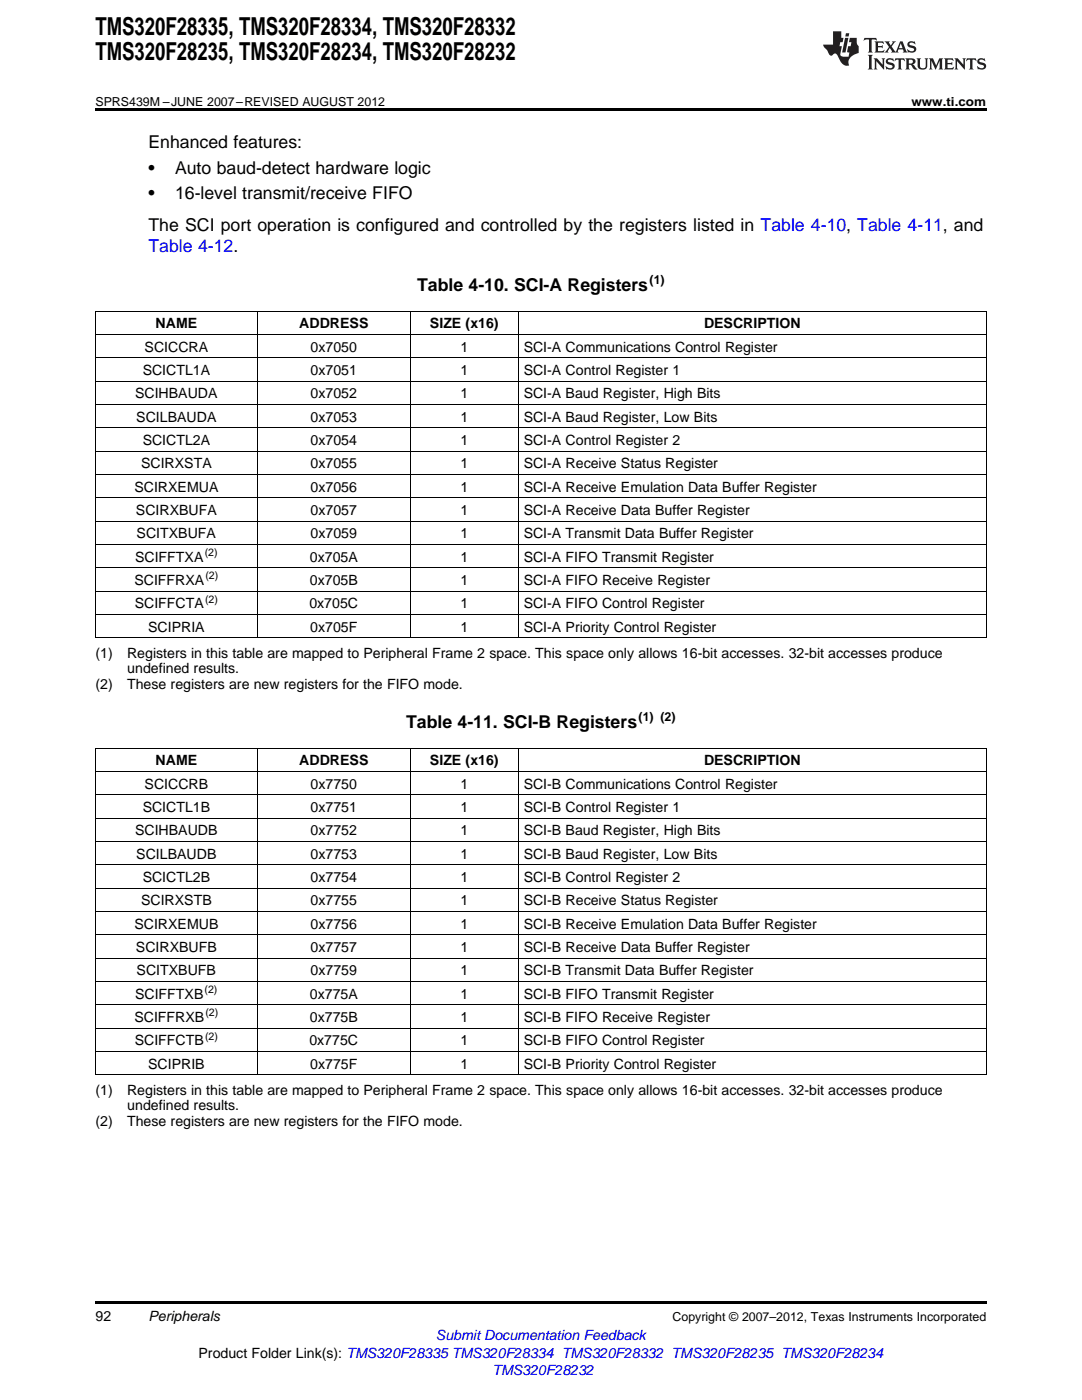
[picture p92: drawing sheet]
<svg xmlns="http://www.w3.org/2000/svg" width="216mm" height="279mm" viewBox="0 0 216 279" stroke-linecap="round" stroke-linejoin="round" font-family="sans-serif">
<defs><g id="words">
<g font-size="4.9">
<text x="19" y="7.1">TMS320F28335, TMS320F28334, TMS320F28332</text>
<text x="19" y="12">TMS320F28235, TMS320F28234, TMS320F28232</text>
</g>
<g font-size="3.5">
<text x="29.6" y="29.6">Enhanced features:</text>
<text x="29.6" y="34.7">•</text>
<text x="34.9" y="34.7">Auto baud-detect hardware logic</text>
<text x="29.6" y="39.8">•</text>
<text x="34.9" y="39.8">16-level transmit/receive FIFO</text>
<text x="29.6" y="46.1">The SCI port operation is configured and controlled by the registers listed in Table 4-10, Table 4-11, and</text>
<text x="83.2" y="58.1">Table 4-10. SCI-A Registers</text>
<text x="81" y="145.3">Table 4-11. SCI-B Registers</text>
</g>
<text font-size="3.5" fill="#00f" x="29.6" y="50.4">Table 4-12.</text>
<g font-size="2.8">
<text x="31" y="65.5">NAME</text>
<text x="59.7" y="65.5">ADDRESS</text>
<text x="85.8" y="65.5">SIZE (x16)</text>
<text x="140.5" y="65.5">DESCRIPTION</text>
<text x="28.9" y="70.2">SCICCRA</text>
<text x="62" y="70.2">0x7050</text>
<text x="91.9" y="70.2">1</text>
<text x="104.5" y="70.2">SCI-A Communications Control Register</text>
<text x="28.5" y="74.9">SCICTL1A</text>
<text x="62" y="74.9">0x7051</text>
<text x="91.9" y="74.9">1</text>
<text x="104.5" y="74.9">SCI-A Control Register 1</text>
<text x="27" y="79.5">SCIHBAUDA</text>
<text x="62" y="79.5">0x7052</text>
<text x="91.9" y="79.5">1</text>
<text x="104.5" y="79.5">SCI-A Baud Register, High Bits</text>
<text x="27.2" y="84.2">SCILBAUDA</text>
<text x="28.5" y="88.8">SCICTL2A</text>
<text x="62" y="84.2">0x7053</text>
<text x="62" y="88.8">0x7054</text>
<text x="91.9" y="84.2">1</text>
<text x="91.9" y="88.8">1</text>
<text x="104.5" y="84.2">SCI-A Baud Register, Low Bits</text>
<text x="104.5" y="88.8">SCI-A Control Register 2</text>
<text x="28.2" y="93.5">SCIRXSTA</text>
<text x="62" y="93.5">0x7055</text>
<text x="91.9" y="93.5">1</text>
<text x="104.5" y="93.5">SCI-A Receive Status Register</text>
<text x="26.8" y="98.1">SCIRXEMUA</text>
<text x="62" y="98.1">0x7056</text>
<text x="91.9" y="98.1">1</text>
<text x="104.5" y="98.1">SCI-A Receive Emulation Data Buffer Register</text>
<text x="27.1" y="102.8">SCIRXBUFA</text>
<text x="27.3" y="107.5">SCITXBUFA</text>
<text x="62" y="102.8">0x7057</text>
<text x="62" y="107.5">0x7059</text>
<text x="91.9" y="102.8">1</text>
<text x="91.9" y="107.5">1</text>
<text x="104.5" y="102.8">SCI-A Receive Data Buffer Register</text>
<text x="104.5" y="107.5">SCI-A Transmit Data Buffer Register</text>
<text x="27" y="112.1">SCIFFTXA</text>
<text x="61.8" y="112.1">0x705A</text>
<text x="91.9" y="112.1">1</text>
<text x="104.5" y="112.1">SCI-A FIFO Transmit Register</text>
<text x="26.8" y="116.8">SCIFFRXA</text>
<text x="61.8" y="116.8">0x705B</text>
<text x="91.9" y="116.8">1</text>
<text x="104.5" y="116.8">SCI-A FIFO Receive Register</text>
<text x="26.9" y="121.4">SCIFFCTA</text>
<text x="61.7" y="121.4">0x705C</text>
<text x="91.9" y="121.4">1</text>
<text x="104.5" y="121.4">SCI-A FIFO Control Register</text>
<text x="19" y="131.2">(1)</text>
<text x="25.4" y="131.2">Registers in this table are mapped to Peripheral Frame 2 space. This space only allows 16-bit accesses. 32-bit accesses produce</text>
<text x="29.6" y="126.1">SCIPRIA</text>
<text x="61.9" y="126.1">0x705F</text>
<text x="91.9" y="126.1">1</text>
<text x="104.5" y="126.1">SCI-A Priority Control Register</text>
<text x="19" y="137.6">(2)</text>
<text x="25.4" y="137.6">These registers are new registers for the FIFO mode.</text>
<text x="25.4" y="134.4">undefined results.</text>
<text x="31" y="152.8">NAME</text>
<text x="59.7" y="152.8">ADDRESS</text>
<text x="85.8" y="152.8">SIZE (x16)</text>
<text x="140.5" y="152.8">DESCRIPTION</text>
<text x="28.9" y="157.4">SCICCRB</text>
<text x="62" y="157.4">0x7750</text>
<text x="91.9" y="157.4">1</text>
<text x="104.5" y="157.4">SCI-B Communications Control Register</text>
<text x="27" y="166.7">SCIHBAUDB</text>
<text x="28.5" y="162.1">SCICTL1B</text>
<text x="62" y="162.1">0x7751</text>
<text x="62" y="166.7">0x7752</text>
<text x="91.9" y="162.1">1</text>
<text x="91.9" y="166.7">1</text>
<text x="104.5" y="162.1">SCI-B Control Register 1</text>
<text x="104.5" y="166.7">SCI-B Baud Register, High Bits</text>
<text x="27.2" y="171.4">SCILBAUDB</text>
<text x="62" y="171.4">0x7753</text>
<text x="91.9" y="171.4">1</text>
<text x="104.5" y="171.4">SCI-B Baud Register, Low Bits</text>
<text x="28.5" y="176">SCICTL2B</text>
<text x="62" y="176">0x7754</text>
<text x="91.9" y="176">1</text>
<text x="104.5" y="176">SCI-B Control Register 2</text>
<text x="26.8" y="185.3">SCIRXEMUB</text>
<text x="28.2" y="180.7">SCIRXSTB</text>
<text x="62" y="180.7">0x7755</text>
<text x="62" y="185.3">0x7756</text>
<text x="91.9" y="180.7">1</text>
<text x="91.9" y="185.3">1</text>
<text x="104.5" y="180.7">SCI-B Receive Status Register</text>
<text x="104.5" y="185.3">SCI-B Receive Emulation Data Buffer Register</text>
<text x="27.1" y="190">SCIRXBUFB</text>
<text x="62" y="190">0x7757</text>
<text x="91.9" y="190">1</text>
<text x="104.5" y="190">SCI-B Receive Data Buffer Register</text>
<text x="27.3" y="194.7">SCITXBUFB</text>
<text x="62" y="194.7">0x7759</text>
<text x="91.9" y="194.7">1</text>
<text x="104.5" y="194.7">SCI-B Transmit Data Buffer Register</text>
<text x="26.8" y="204">SCIFFRXB</text>
<text x="27" y="199.3">SCIFFTXB</text>
<text x="61.8" y="199.3">0x775A</text>
<text x="61.8" y="204">0x775B</text>
<text x="91.9" y="199.3">1</text>
<text x="91.9" y="204">1</text>
<text x="104.5" y="199.3">SCI-B FIFO Transmit Register</text>
<text x="104.5" y="204">SCI-B FIFO Receive Register</text>
<text x="26.9" y="208.6">SCIFFCTB</text>
<text x="61.7" y="208.6">0x775C</text>
<text x="91.9" y="208.6">1</text>
<text x="104.5" y="208.6">SCI-B FIFO Control Register</text>
<text x="29.6" y="213.3">SCIPRIB</text>
<text x="61.9" y="213.3">0x775F</text>
<text x="91.9" y="213.3">1</text>
<text x="104.5" y="213.3">SCI-B Priority Control Register</text>
<text x="19" y="218.4">(1)</text>
<text x="25.4" y="218.4">Registers in this table are mapped to Peripheral Frame 2 space. This space only allows 16-bit accesses. 32-bit accesses produce</text>
<text x="25.4" y="221.6">undefined results.</text>
<text x="19" y="224.8">(2)</text>
<text x="25.4" y="224.8">These registers are new registers for the FIFO mode.</text>
<text x="19" y="263.6">92</text>
<text x="29.6" y="263.6">Peripherals</text>
<text x="39.6" y="270.9">Product Folder Link(s): TMS320F28335 TMS320F28334 TMS320F28332 TMS320F28235 TMS320F28234</text>
</g>
<g font-size="2.8" fill="#00f">
<text x="87" y="267.4">Submit Documentation Feedback</text>
<text x="98.2" y="274.5">TMS320F28232</text>
</g>
<g font-size="2.5">
<text x="19" y="21.1">SPRS439M –JUNE 2007–REVISED AUGUST 2012</text>
<text x="181.9" y="21.1">www.ti.com</text>
<text x="129.6" y="56.7">(1)</text>
<text x="127.4" y="143.9">(1) (2)</text>
<text x="134.2" y="263.6">Copyright © 2007–2012, Texas Instruments Incorporated</text>
</g>
<g font-size="2.1">
<text x="40.8" y="111">(2)</text>
<text x="41" y="115.6">(2)</text>
<text x="40.9" y="120.3">(2)</text>
<text x="40.8" y="198.2">(2)</text>
<text x="41" y="202.8">(2)</text>
<text x="40.9" y="207.5">(2)</text>
</g>
</g></defs>
<g fill="#231f20">
<path d="M172.5 7.6l-.1 .5 .4-.2h.6v.1v2.1l-.2 .4h.9l-.2-.4v-2.1l.1-.1h.5l.5 .2-.2-.5zM174.5 8.3l.2 .3v1.5l-.2 .4h1.8l.2-.6a1.04 1.04 0 0 1-1.3 .2v-.7h.6l.3 .2v-.6l-.3 .2h-.6v-.6l.8-.1 .4 .3-.2-.5zM176.5 8.3l.9 1.1-.9 1.1h.8l-.2-.2 .4-.7 .5 .7-.2 .2h1.5l-.2-.2 .2-.4h.9l.1 .4-.2 .2h1l-.3-.3-.7-1.9h-.5l-.9 2-.8-1 .9-1h-.8l.1 .3-.4 .5-.3-.6 .1-.2zM179.7 8.6l.4 1h-.7zM181.3 8.4a.63 .63 0 0 0-.2 .7 .63 .63 0 0 0 .6 .4l.6 .2 .1 .2a.75 .75 0 0 1-.7 .4 .75 .75 0 0 1-.6-.5l.1 .7 .1-.1a1.11 1.11 0 0 0 1.5-.6 1.13 1.13 0 0 0-1.2-.8l-.1-.4a1.04 1.04 0 0 1 1.2 .2l-.2-.5-.2 .1-.4-.2zM173.2 10.9l.2 .4v2.2l-.2 .4h1l-.3-.4v-2.2l.3-.4zM174.3 11.6l.3 .4v1.5l-.3 .4h.8l-.2-.4v-1.3l1.5 1.7v-1.9l.2-.4h-.7l.2 .4v.9l-1.1-1.3zM177 11.8a.62 .62 0 0 0-.2 .7 .62 .62 0 0 0 .6 .4l.6 .1 .1 .3a.76 .76 0 0 1-.7 .3 .76 .76 0 0 1-.7-.4l.2 .7 .1-.1a1.11 1.11 0 0 0 1.5-.6 1.13 1.13 0 0 0-1.2-.8l-.1-.4a1.04 1.04 0 0 1 1.2 .2l-.2-.6-.2 .1-.5-.1zM178.7 11.6l-.2 .6a.61 .61 0 0 1 .8-.3v1.6l-.2 .4h.9l-.2-.4v-1.6a.63 .63 0 0 1 .7 .3l-.1-.6zM180.6 11.6l.3 .4v1.5l-.3 .4h1l-.2-.2-.1-.8 .6 .2a.76 .76 0 0 0 1.2 .7l-1-1a.58 .58 0 0 0 .6-.5 .58 .58 0 0 0-.5-.6zM181.4 11.9h.1a.45 .45 0 0 1 .5 .1 .45 .45 0 0 1 .1 .5l-.8 .2zM182.9 11.6l.2 .2a2.17 2.17 0 0 0 .3 1.9 .99 .99 0 0 0 1.6-.6v-1.1l.2-.4h-.7l.2 .2a1.92 1.92 0 0 1-.2 1.8 .6 .6 0 0 1-.9-.5v-1.1l.2-.4zM185.4 11.6l.2 .4v1.5l-.2 .4h.7l-.2-.4v-1.4l.8 1.8 .8-1.8v1.4l-.2 .4h.9l-.2-.4v-1.5l.2-.4h-.8l-.6 1.5-.6-1.5zM188.4 11.6l.2 .4v1.5l-.2 .4h1.8l.1-.6a1.04 1.04 0 0 1-1.2 .1v-.6h.5l.4 .2v-.6l-.4 .2h-.5v-.7h.8l.3 .3-.1-.6zM190.5 11.6l.2 .4v1.5l-.2 .4h.7l-.2-.4v-1.3l1.5 1.7v-1.9l.2-.4h-.7l.2 .4v.9l-1.1-1.3zM192.9 11.6l-.1 .6a.61 .61 0 0 1 .7-.3l.1 1.6-.3 .4h1l-.3-.4 .1-1.6a.63 .63 0 0 1 .7 .3l-.1-.6zM195.2 11.8a.62 .62 0 0 0-.2 .7 .62 .62 0 0 0 .6 .4l.6 .1 .1 .3a.76 .76 0 0 1-.7 .3 .76 .76 0 0 1-.6-.4l.1 .7 .1-.1a1.11 1.11 0 0 0 1.6-.6 1.13 1.13 0 0 0-1.3-.8l-.1-.4a1.04 1.04 0 0 1 1.2 .2l-.1-.6-.2 .1-.5-.1z"/>
<path d="M166.2 6.3v2.6h-1.9v.4l.8 .9a.91 .91 0 0 0 1 .8 .56 .56 0 0 1 .5-.3 .56 .56 0 0 1 .5 .3l.4 .8a1.53 1.53 0 0 0 1.9 1.2 1.54 1.54 0 0 1 1-2.1l.9-.3v-1.4a1.52 1.52 0 0 1-.4-1.6h-1.3l-.2 .8h.5l-.2 .8h-.5l-.1 1v.2l.4 .1-.2 .8a1.93 1.93 0 0 1-1.6-.3l.3-1.8h-.5l.2-.8h.4l.2-.8h-.4v-1.3zM168.6 7.6l-.6 2.9h.7l.6-2.9zM168.8 6.6l-.1 .7h.6l.2-.7z"/>
</g>
<path d="M19 21.6h177.8v.6h-177.8zM19 259.7h177.8v.5h-177.8z" fill="#000"/>
<g fill="none" stroke="#000" stroke-width=".2">
<path d="M19 76.1h177.8M19 71.4h177.8M19 66.8h177.8M19 62.1h177.8M19.1 62.2v65.2M51.3 62.2v65.2M81.8 62.2v65.2M103.4 62.2v65.2M196.8 62.2v65.2M19 99.4h177.8M19 94.7h177.8M19 90h177.8"/>
<path d="M19 85.4h177.8M19 80.7h177.8M19 118h177.8M19 113.3h177.8M19 108.7h177.8M19 104h177.8M19 127.3h177.8M19 122.6h177.8M19 158.6h177.8M19 154h177.8M19 149.3h177.8M19.1 149.4v65.2"/>
<path d="M51.3 149.4v65.2M81.8 149.4v65.2M103.4 149.4v65.2M196.8 149.4v65.2M19 177.3h177.8M19 172.6h177.8M19 167.9h177.8M19 163.3h177.8M19 195.9h177.8M19 191.2h177.8M19 186.6h177.8M19 181.9h177.8"/>
<path d="M19 214.5h177.8M19 209.8h177.8M19 205.2h177.8M19 200.5h177.8"/>
</g>
<use href="#words"/>
</svg>
